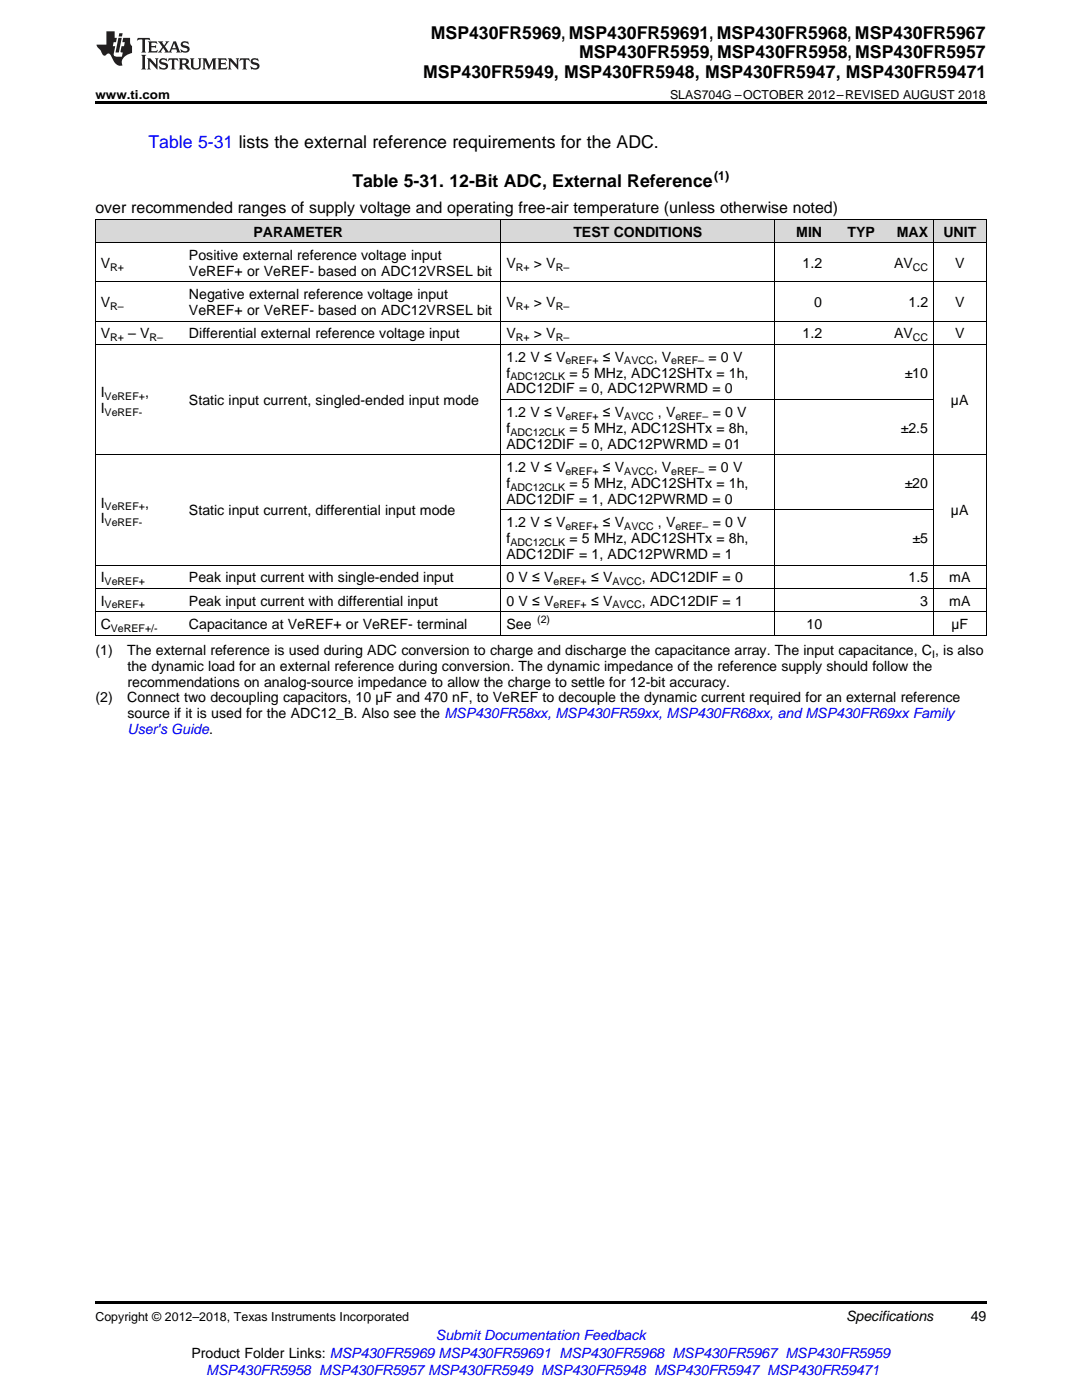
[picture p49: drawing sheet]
<svg xmlns="http://www.w3.org/2000/svg" width="216mm" height="279mm" viewBox="0 0 216 279" stroke-linecap="round" stroke-linejoin="round" font-family="sans-serif">
<defs><g id="words">
<g font-size="3.5">
<text x="86" y="7.8">MSP430FR5969, MSP430FR59691, MSP430FR5968, MSP430FR5967</text>
<text x="115.5" y="11.6">MSP430FR5959, MSP430FR5958, MSP430FR5957</text>
<text x="84.5" y="15.5">MSP430FR5949, MSP430FR5948, MSP430FR5947, MSP430FR59471</text>
<text x="70.3" y="37.4">Table 5-31. 12-Bit ADC, External Reference</text>
</g>
<text font-size="3.5" fill="#00f" x="29.6" y="29.6">Table 5-31 lists the external reference requirements for the ADC.</text>
<text font-size="3.2" x="19" y="42.5">over recommended ranges of supply voltage and operating free-air temperature (unless otherwise noted)</text>
<g font-size="2.8">
<text x="50.6" y="47.2">PARAMETER</text>
<text x="114.4" y="47.2">TEST CONDITIONS</text>
<text x="158.9" y="47.2">MIN</text>
<text x="169.1" y="47.2">TYP</text>
<text x="178.9" y="47.2">MAX</text>
<text x="188.2" y="47.2">UNIT</text>
<text x="20.1" y="53.4">V</text>
<text x="37.7" y="51.9">Positive external reference voltage input</text>
<text x="101.1" y="53.4">V</text>
<text x="106.5" y="53.4">&gt; V</text>
<text x="160.2" y="53.4">1.2</text>
<text x="178.4" y="53.4">AV</text>
<text x="190.6" y="53.4">V</text>
<text x="37.7" y="55">VeREF+ or VeREF- based on ADC12VRSEL bit</text>
<text x="37.7" y="59.7">Negative external reference voltage input</text>
<text x="20.1" y="61.3">V</text>
<text x="37.7" y="62.9">VeREF+ or VeREF- based on ADC12VRSEL bit</text>
<text x="101.1" y="61.3">V</text>
<text x="106.5" y="61.3">&gt; V</text>
<text x="162.5" y="61.3">0</text>
<text x="181.3" y="61.3">1.2</text>
<text x="190.6" y="61.3">V</text>
<text x="20.1" y="67.5">V</text>
<text x="25.6" y="67.5">– V</text>
<text x="37.7" y="67.5">Differential external reference voltage input</text>
<text x="101.1" y="67.5">V</text>
<text x="106.5" y="67.5">&gt; V</text>
<text x="160.2" y="67.5">1.2</text>
<text x="178.4" y="67.5">AV</text>
<text x="190.6" y="67.5">V</text>
<text x="101.1" y="72.2">1.2 V ≤ V</text>
<text x="101.1" y="75.4">f</text>
<text x="113.6" y="75.4">= 5 MHz, ADC12SHTx = 1h,</text>
<text x="120.3" y="72.2">≤ V</text>
<text x="130.4" y="72.2">, V</text>
<text x="141.4" y="72.2">= 0 V</text>
<text x="180.5" y="75.4">±10</text>
<text x="20.1" y="79.3">I</text>
<text x="20.1" y="82.4">I</text>
<text x="28.9" y="79.3">,</text>
<text x="37.7" y="80.9">Static input current, singled-ended input mode</text>
<text x="101.1" y="78.5">ADC12DIF = 0, ADC12PWRMD = 0</text>
<text x="101.1" y="83.2">1.2 V ≤ V</text>
<text x="120.3" y="83.2">≤ V</text>
<text x="131.3" y="83.2">, V</text>
<text x="142.2" y="83.2">= 0 V</text>
<text x="189.8" y="80.9">µA</text>
<text x="101.1" y="86.4">f</text>
<text x="101.1" y="89.5">ADC12DIF = 0, ADC12PWRMD = 01</text>
<text x="113.6" y="86.4">= 5 MHz, ADC12SHTx = 8h,</text>
<text x="179.7" y="86.4">±2.5</text>
<text x="101.1" y="94.2">1.2 V ≤ V</text>
<text x="120.3" y="94.2">≤ V</text>
<text x="130.4" y="94.2">, V</text>
<text x="141.4" y="94.2">= 0 V</text>
<text x="20.1" y="101.3">I</text>
<text x="28.9" y="101.3">,</text>
<text x="101.1" y="97.4">f</text>
<text x="101.1" y="100.5">ADC12DIF = 1, ADC12PWRMD = 0</text>
<text x="113.6" y="97.4">= 5 MHz, ADC12SHTx = 1h,</text>
<text x="180.5" y="97.4">±20</text>
<text x="20.1" y="104.5">I</text>
<text x="37.7" y="102.9">Static input current, differential input mode</text>
<text x="101.1" y="105.2">1.2 V ≤ V</text>
<text x="120.3" y="105.2">≤ V</text>
<text x="131.3" y="105.2">, V</text>
<text x="142.2" y="105.2">= 0 V</text>
<text x="189.8" y="102.9">µA</text>
<text x="101.1" y="108.4">f</text>
<text x="101.1" y="111.5">ADC12DIF = 1, ADC12PWRMD = 1</text>
<text x="113.6" y="108.4">= 5 MHz, ADC12SHTx = 8h,</text>
<text x="182.1" y="108.4">±5</text>
<text x="20.1" y="116.2">I</text>
<text x="37.7" y="116.2">Peak input current with single-ended input</text>
<text x="101.1" y="116.2">0 V ≤ V</text>
<text x="117.9" y="116.2">≤ V</text>
<text x="128.1" y="116.2">, ADC12DIF = 0</text>
<text x="181.3" y="116.2">1.5</text>
<text x="189.4" y="116.2">mA</text>
<text x="20.1" y="120.9">I</text>
<text x="20.1" y="125.5">C</text>
<text x="37.7" y="120.9">Peak input current with differential input</text>
<text x="37.7" y="125.5">Capacitance at VeREF+ or VeREF- terminal</text>
<text x="101.1" y="120.9">0 V ≤ V</text>
<text x="101.1" y="125.5">See</text>
<text x="117.9" y="120.9">≤ V</text>
<text x="128.1" y="120.9">, ADC12DIF = 1</text>
<text x="160.9" y="125.5">10</text>
<text x="183.6" y="120.9">3</text>
<text x="189.4" y="120.9">mA</text>
<text x="189.9" y="125.5">µF</text>
<text x="19" y="130.7">(1)</text>
<text x="25.4" y="130.7">The external reference is used during ADC conversion to charge and discharge the capacitance array. The input capacitance, C , is also</text>
<text x="25.4" y="133.8">the dynamic load for an external reference during conversion. The dynamic impedance of the reference supply should follow the</text>
<text x="25.4" y="137">recommendations on analog-source impedance to allow the charge to settle for 12-bit accuracy.</text>
<text x="19" y="140.2">(2)</text>
<text x="25.4" y="140.2">Connect two decoupling capacitors, 10 µF and 470 nF, to VeREF to decouple the dynamic current required for an external reference</text>
<text x="25.4" y="143.4">source if it is used for the ADC12_B. Also see the MSP430FR58xx, MSP430FR59xx, MSP430FR68xx, and MSP430FR69xx Family</text>
<text x="168.8" y="263.6">Specifications</text>
<text x="193.7" y="263.6">49</text>
<text x="38.2" y="270.9">Product Folder Links: MSP430FR5969 MSP430FR59691 MSP430FR5968 MSP430FR5967 MSP430FR5959</text>
</g>
<g font-size="2.8" fill="#00f">
<text x="25.4" y="146.5">User's Guide.</text>
<text x="87" y="267.4">Submit Documentation Feedback</text>
<text x="41.2" y="274.5">MSP430FR5958 MSP430FR5957 MSP430FR5949 MSP430FR5948 MSP430FR5947 MSP430FR59471</text>
</g>
<g font-size="2.5">
<text x="19" y="19.7">www.ti.com</text>
<text x="133.7" y="19.7">SLAS704G –OCTOBER 2012–REVISED AUGUST 2018</text>
<text x="142.5" y="36">(1)</text>
<text x="19" y="263.6">Copyright © 2012–2018, Texas Instruments Incorporated</text>
</g>
<g font-size="2.1">
<text x="22" y="54">R+</text>
<text x="102.9" y="54">R+</text>
<text x="110.9" y="54">R–</text>
<text x="182.1" y="54">CC</text>
<text x="22" y="61.8">R–</text>
<text x="102.9" y="61.8">R+</text>
<text x="110.9" y="61.8">R–</text>
<text x="22" y="68.1">R+</text>
<text x="29.8" y="68.1">R–</text>
<text x="102.9" y="68.1">R+</text>
<text x="110.9" y="68.1">R–</text>
<text x="182.1" y="68.1">CC</text>
<text x="101.8" y="75.9">ADC12CLK</text>
<text x="112.8" y="72.7">eREF+</text>
<text x="124.6" y="72.7">AVCC</text>
<text x="133.9" y="72.7">eREF–</text>
<text x="20.9" y="79.8">VeREF+</text>
<text x="20.9" y="83">VeREF-</text>
<text x="112.8" y="83.7">eREF+</text>
<text x="124.6" y="83.7">AVCC</text>
<text x="134.8" y="83.7">eREF–</text>
<text x="101.8" y="86.9">ADC12CLK</text>
<text x="112.8" y="94.8">eREF+</text>
<text x="124.6" y="94.8">AVCC</text>
<text x="133.9" y="94.8">eREF–</text>
<text x="20.9" y="101.8">VeREF+</text>
<text x="101.8" y="97.9">ADC12CLK</text>
<text x="20.9" y="105">VeREF-</text>
<text x="112.8" y="105.8">eREF+</text>
<text x="124.6" y="105.8">AVCC</text>
<text x="134.8" y="105.8">eREF–</text>
<text x="101.8" y="108.9">ADC12CLK</text>
<text x="20.9" y="116.8">VeREF+</text>
<text x="110.5" y="116.8">eREF+</text>
<text x="122.2" y="116.8">AVCC</text>
<text x="20.9" y="121.4">VeREF+</text>
<text x="107.2" y="124.4">(2)</text>
<text x="110.5" y="121.4">eREF+</text>
<text x="122.2" y="121.4">AVCC</text>
<text x="22.1" y="126.1">VeREF+/-</text>
<text x="186" y="131.2">I</text>
</g>
</g></defs>
<g fill="#d8d8d8">
<path d="M19 43.8h17.7v4.7h-17.7z"/>
<path d="M36.7 43.8h63.3v4.7h-63.3z"/>
<path d="M100 43.8h54.6v4.7h-54.6z"/>
<path d="M154.6 43.8h10.5v4.7h-10.5z"/>
<path d="M165.1 43.8h10.6v4.7h-10.6z"/>
<path d="M175.7 43.8h10.6v4.7h-10.6z"/>
<path d="M186.3 43.8h10.5v4.7h-10.5z"/>
</g>
<path d="M19 20.2h177.8v.5h-177.8zM19 259.7h177.8v.5h-177.8z" fill="#000"/>
<g fill="none" stroke="#000" stroke-width=".2">
<path d="M19 56.3h177.8M19 48.4h177.8M19 43.8h177.8M19.1 43.8v83M100 43.8v83M154.5 43.8v83M186.2 43.8v83M196.8 43.8v83M19 68.7h177.8M19 64.1h177.8M100 79.7h86.3M19 90.8h177.8"/>
<path d="M19 117.4h177.8M19 112.8h177.8M100 101.8h86.3M19 126.7h177.8M19 122.1h177.8"/>
</g>
<g fill="#231f20">
<path d="M27.5 7.6l-.1 .5 .4-.2h.6v.1v2.1l-.2 .4h1l-.3-.4v-2.1l.1-.1h.5l.5 .2-.2-.5zM29.5 8.3l.2 .3v1.5l-.2 .4h1.8l.2-.6a1.04 1.04 0 0 1-1.3 .2v-.7h.6l.3 .2v-.6l-.3 .2h-.6v-.6l.8-.1 .4 .3-.2-.5zM31.5 8.3l.9 1.1-.9 1.1h.8l-.2-.2 .5-.7 .4 .7-.2 .2h1.5l-.1-.2 .1-.4h.9l.1 .4-.2 .2h1l-.3-.3-.7-1.9h-.5l-.9 2-.8-1 .9-1h-.8l.1 .3-.3 .5-.4-.6 .2-.2zM34.7 8.6l.4 1h-.7zM36.3 8.4a.63 .63 0 0 0-.2 .7 .63 .63 0 0 0 .6 .4l.6 .2 .1 .2a.75 .75 0 0 1-.7 .4 .75 .75 0 0 1-.6-.5l.1 .7 .1-.1a1.11 1.11 0 0 0 1.5-.6 1.13 1.13 0 0 0-1.2-.8l-.1-.4a1.04 1.04 0 0 1 1.2 .2l-.2-.5-.1 .1-.5-.2zM28.2 10.9l.2 .4v2.2l-.2 .4h1l-.3-.4v-2.2l.3-.4zM29.3 11.6l.3 .4v1.5l-.3 .4h.8l-.2-.4v-1.3l1.5 1.7v-1.9l.2-.4h-.7l.2 .4v.9l-1.1-1.3zM32 11.8a.62 .62 0 0 0-.2 .7 .62 .62 0 0 0 .6 .4l.6 .1 .1 .3a.76 .76 0 0 1-.7 .3 .76 .76 0 0 1-.6-.4l.1 .7 .1-.1a1.11 1.11 0 0 0 1.5-.6 1.13 1.13 0 0 0-1.2-.8l-.1-.4a1.04 1.04 0 0 1 1.2 .2l-.2-.6-.1 .1-.5-.1zM33.7 11.6l-.2 .6a.61 .61 0 0 1 .8-.3v1.6l-.2 .4h.9l-.2-.4v-1.6a.63 .63 0 0 1 .8 .3l-.2-.6zM35.6 11.6l.3 .4v1.5l-.3 .4h1l-.2-.2v-.8l.5 .2a.76 .76 0 0 0 1.2 .7l-1-1a.58 .58 0 0 0 .6-.5 .58 .58 0 0 0-.5-.6zM36.4 11.9h.1a.45 .45 0 0 1 .5 .1 .45 .45 0 0 1 .1 .5l-.7 .2zM37.9 11.6l.2 .2a2.17 2.17 0 0 0 .3 1.9 .99 .99 0 0 0 1.6-.6v-1.1l.2-.4h-.7l.2 .2a1.92 1.92 0 0 1-.2 1.8 .6 .6 0 0 1-.9-.5v-1.1l.2-.4zM40.4 11.6l.2 .4v1.5l-.2 .4h.7l-.2-.4v-1.4l.8 1.8 .8-1.8v1.4l-.2 .4h.9l-.2-.4v-1.5l.2-.4h-.8l-.6 1.5-.6-1.5zM43.4 11.6l.2 .4v1.5l-.2 .4h1.8l.2-.6a1.04 1.04 0 0 1-1.3 .1v-.6h.5l.4 .2v-.6l-.4 .2h-.5v-.7h.8l.3 .3-.1-.6zM45.5 11.6l.2 .4v1.5l-.2 .4h.7l-.2-.4v-1.3l1.5 1.7v-1.9l.2-.4h-.7l.2 .4v.9l-1.1-1.3zM47.9 11.6l-.1 .6a.61 .61 0 0 1 .8-.3v1.6l-.3 .4h1l-.3-.4 .1-1.6a.63 .63 0 0 1 .7 .3l-.1-.6zM50.2 11.8a.62 .62 0 0 0-.2 .7 .62 .62 0 0 0 .6 .4l.6 .1 .2 .3a.76 .76 0 0 1-.8 .3 .76 .76 0 0 1-.6-.4l.1 .7 .2-.1a1.11 1.11 0 0 0 1.5-.6 1.13 1.13 0 0 0-1.3-.8l-.1-.4a1.04 1.04 0 0 1 1.2 .2l-.1-.6-.2 .1-.5-.1z"/>
<path d="M21.2 6.3v2.6h-1.9l.1 .4 .7 .9a.91 .91 0 0 0 1 .8 .56 .56 0 0 1 .5-.3 .56 .56 0 0 1 .5 .3l.4 .8a1.53 1.53 0 0 0 1.9 1.2 1.54 1.54 0 0 1 1-2.1l.9-.3v-1.4a1.52 1.52 0 0 1-.3-1.6h-1.4l-.2 .8h.5l-.2 .8h-.4l-.2 1v.2l.4 .1-.2 .8a1.93 1.93 0 0 1-1.6-.3l.3-1.8h-.5l.2-.8h.4l.2-.8h-.4v-1.3zM23.6 7.6l-.6 2.9h.7l.6-2.9zM23.8 6.6l-.1 .7h.6l.2-.7z"/>
</g>
<use href="#words"/>
</svg>
